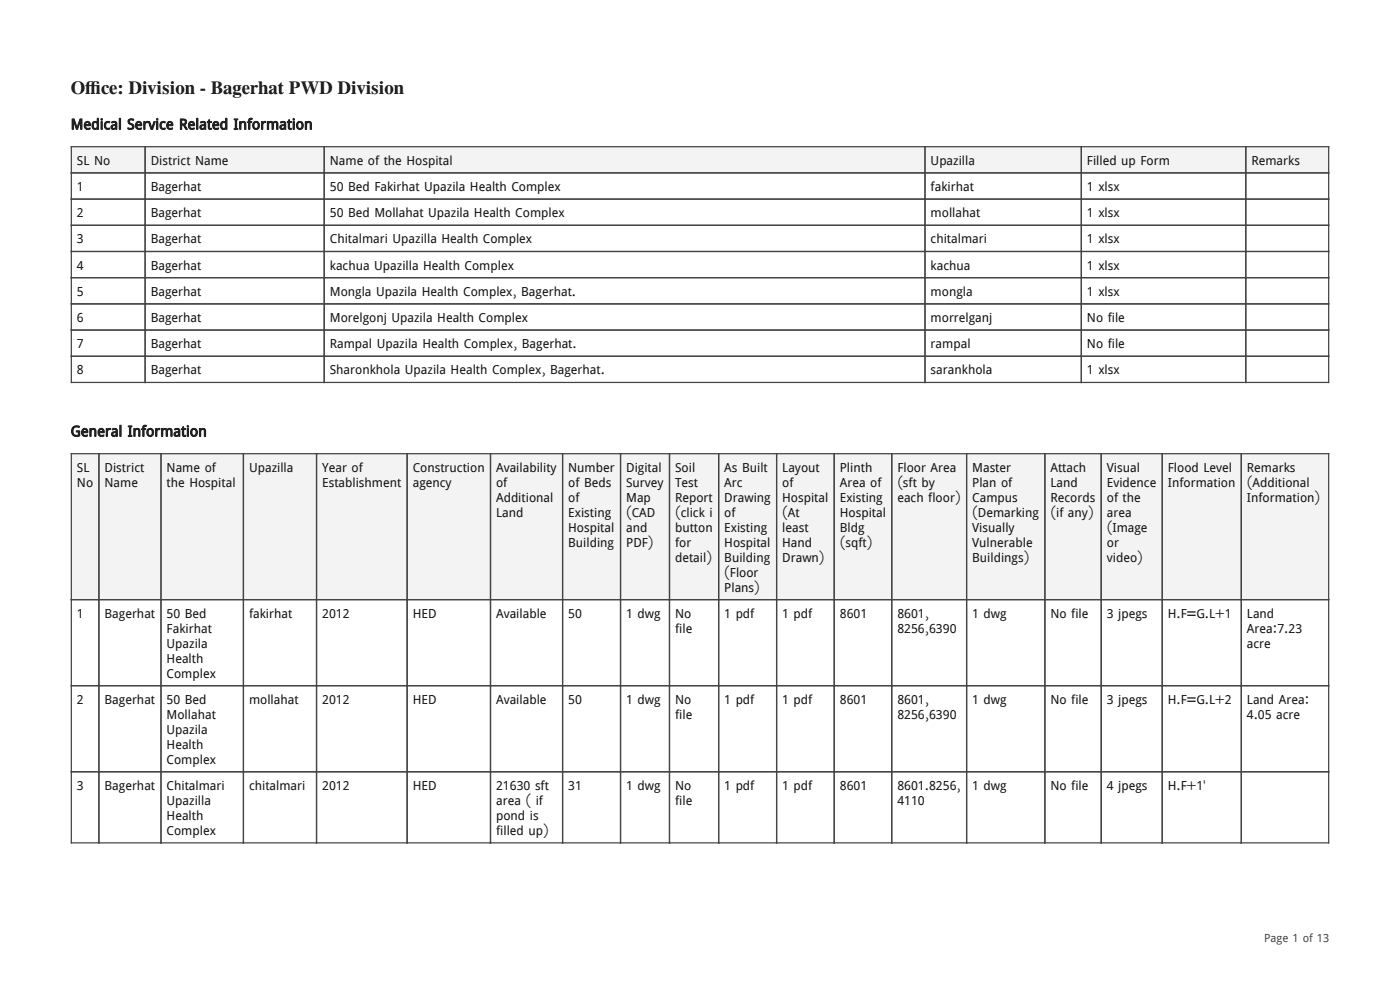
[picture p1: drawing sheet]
<svg xmlns="http://www.w3.org/2000/svg" width="297mm" height="210mm" viewBox="0 0 297 210" stroke-linecap="round" stroke-linejoin="round" font-family="sans-serif">
<defs><g id="words">
<g font-size="4" fill="#111">
<text x="15" y="19.9">Of</text>
<text x="18.1" y="19.9">f</text>
<text x="18.1" y="19.9">ice: Division - Bagerhat PWD Division</text>
</g>
<g font-size="3.1" fill="#111">
<text x="15" y="27.4">Medical Service Related Information</text>
<text x="15" y="92.6">General Information</text>
</g>
<g font-size="2.6" fill="#111">
<text x="16.3" y="35">SL No</text>
<text x="32" y="35">District Name</text>
<text x="70" y="35">Name of the Hospital</text>
<text x="197.4" y="35">Upazilla</text>
<text x="230.6" y="35">Filled up Form</text>
<text x="265.5" y="35">Remarks</text>
<text x="16.3" y="40.5">1</text>
<text x="32" y="40.5">Bagerhat</text>
<text x="70" y="40.5">50 Bed Fakirhat Upazila Health Complex</text>
<text x="197.4" y="40.5">fakirhat</text>
<text x="230.6" y="40.5">1 xlsx</text>
<text x="16.3" y="46.1">2</text>
<text x="32" y="46.1">Bagerhat</text>
<text x="70" y="46.1">50 Bed Mollahat Upazila Health Complex</text>
<text x="197.4" y="46.1">mollahat</text>
<text x="230.6" y="46.1">1 xlsx</text>
<text x="16.3" y="51.6">3</text>
<text x="32" y="51.6">Bagerhat</text>
<text x="70" y="51.6">Chitalmari Upazilla Health Complex</text>
<text x="197.4" y="51.6">chitalmari</text>
<text x="230.6" y="51.6">1 xlsx</text>
<text x="16.3" y="57.2">4</text>
<text x="32" y="57.2">Bagerhat</text>
<text x="70" y="57.2">kachua Upazilla Health Complex</text>
<text x="197.4" y="57.2">kachua</text>
<text x="230.6" y="57.2">1 xlsx</text>
<text x="16.3" y="62.7">5</text>
<text x="32" y="62.7">Bagerhat</text>
<text x="70" y="62.7">Mongla Upazila Health Complex, Bagerhat.</text>
<text x="197.4" y="62.7">mongla</text>
<text x="230.6" y="62.7">1 xlsx</text>
<text x="16.3" y="68.3">6</text>
<text x="32" y="68.3">Bagerhat</text>
<text x="70" y="68.3">Morelgonj Upazila Health Complex</text>
<text x="197.4" y="68.3">morrelganj</text>
<text x="230.6" y="68.3">No file</text>
<text x="16.3" y="73.8">7</text>
<text x="32" y="73.8">Bagerhat</text>
<text x="70" y="73.8">Rampal Upazila Health Complex, Bagerhat.</text>
<text x="197.4" y="73.8">rampal</text>
<text x="230.6" y="73.8">No file</text>
<text x="16.3" y="79.4">8</text>
<text x="32" y="79.4">Bagerhat</text>
<text x="70" y="79.4">Sharonkhola Upazila Health Complex, Bagerhat.</text>
<text x="197.4" y="79.4">sarankhola</text>
<text x="230.6" y="79.4">1 xlsx</text>
<text x="16.3" y="100.1">SL</text>
<text x="22.2" y="100.1">District</text>
<text x="35.3" y="100.1">Name of</text>
<text x="52.8" y="100.1">Upazilla</text>
<text x="68.3" y="100.1">Year of</text>
<text x="87.6" y="100.1">Construction</text>
<text x="105.2" y="100.1">Availability</text>
<text x="120.5" y="100.1">Number</text>
<text x="132.8" y="100.1">Digital</text>
<text x="143.2" y="100.1">Soil</text>
<text x="153.7" y="100.1">As Built</text>
<text x="165.9" y="100.1">Layout</text>
<text x="178.2" y="100.1">Plinth</text>
<text x="190.4" y="100.1">Floor Area</text>
<text x="206.2" y="100.1">Master</text>
<text x="222.9" y="100.1">Attach</text>
<text x="234.8" y="100.1">Visual</text>
<text x="247.7" y="100.1">Flood Level</text>
<text x="264.5" y="100.1">Remarks</text>
<text x="16.3" y="103.2">No</text>
<text x="22.2" y="103.2">Name</text>
<text x="35.3" y="103.2">the Hospital</text>
<text x="68.3" y="103.2">Establishment</text>
<text x="87.6" y="103.2">agency</text>
<text x="105.2" y="103.2">of</text>
<text x="105.2" y="106.4">Additional</text>
<text x="120.5" y="103.2">of Beds</text>
<text x="120.5" y="106.4">of</text>
<text x="132.8" y="103.2">Survey</text>
<text x="132.8" y="106.4">Map</text>
<text x="143.2" y="103.2">Test</text>
<text x="143.2" y="106.4">Report</text>
<text x="153.7" y="103.2">Arc</text>
<text x="153.7" y="106.4">Drawing</text>
<text x="165.9" y="103.2">of</text>
<text x="165.9" y="106.4">Hospital</text>
<text x="178.2" y="103.2">Area of</text>
<text x="178.2" y="106.4">Existing</text>
<text x="190.4" y="103.2">(sft by</text>
<text x="190.4" y="106.4">each floor)</text>
<text x="206.2" y="103.2">Plan of</text>
<text x="206.2" y="106.4">Campus</text>
<text x="222.9" y="103.2">Land</text>
<text x="222.9" y="106.4">Records</text>
<text x="234.8" y="103.2">Evidence</text>
<text x="234.8" y="106.4">of the</text>
<text x="247.7" y="103.2">Information</text>
<text x="264.5" y="103.2">(Additional</text>
<text x="264.5" y="106.4">Information)</text>
<text x="105.2" y="109.6">Land</text>
<text x="120.5" y="109.6">Existing</text>
<text x="120.5" y="112.8">Hospital</text>
<text x="132.8" y="109.6">(CAD</text>
<text x="132.8" y="112.8">and</text>
<text x="143.2" y="109.6">(click i</text>
<text x="143.2" y="112.8">button</text>
<text x="153.7" y="109.6">of</text>
<text x="153.7" y="112.8">Existing</text>
<text x="165.9" y="109.6">(At</text>
<text x="165.9" y="112.8">least</text>
<text x="178.2" y="109.6">Hospital</text>
<text x="178.2" y="112.8">Bldg</text>
<text x="206.2" y="109.6">(Demarking</text>
<text x="206.2" y="112.8">Visually</text>
<text x="222.9" y="109.6">(if any)</text>
<text x="234.8" y="109.6">area</text>
<text x="234.8" y="112.8">(Image</text>
<text x="120.5" y="115.9">Building</text>
<text x="132.8" y="115.9">PDF)</text>
<text x="143.2" y="115.9">for</text>
<text x="143.2" y="119.1">detail)</text>
<text x="153.7" y="115.9">Hospital</text>
<text x="153.7" y="119.1">Building</text>
<text x="165.9" y="115.9">Hand</text>
<text x="165.9" y="119.1">Drawn)</text>
<text x="178.2" y="115.9">(sqft)</text>
<text x="206.2" y="115.9">Vulnerable</text>
<text x="206.2" y="119.1">Buildings)</text>
<text x="234.8" y="115.9">or</text>
<text x="234.8" y="119.1">video)</text>
<text x="153.7" y="122.3">(Floor</text>
<text x="153.7" y="125.5">Plans)</text>
<text x="16.3" y="131">1</text>
<text x="22.2" y="131">Bagerhat</text>
<text x="35.3" y="131">50 Bed</text>
<text x="52.8" y="131">fakirhat</text>
<text x="68.3" y="131">2012</text>
<text x="87.6" y="131">HED</text>
<text x="105.2" y="131">Available</text>
<text x="120.5" y="131">50</text>
<text x="132.8" y="131">1 dwg</text>
<text x="143.2" y="131">No</text>
<text x="153.7" y="131">1 pdf</text>
<text x="165.9" y="131">1 pdf</text>
<text x="178.2" y="131">8601</text>
<text x="190.4" y="131">8601,</text>
<text x="206.2" y="131">1 dwg</text>
<text x="222.9" y="131">No file</text>
<text x="234.8" y="131">3 jpegs</text>
<text x="247.7" y="131">H.F=G.L+1</text>
<text x="264.5" y="131">Land</text>
<text x="35.3" y="134.2">Fakirhat</text>
<text x="35.3" y="137.4">Upazila</text>
<text x="143.2" y="134.2">file</text>
<text x="190.4" y="134.2">8256,6390</text>
<text x="264.5" y="134.2">Area:7.23</text>
<text x="264.5" y="137.4">acre</text>
<text x="35.3" y="140.6">Health</text>
<text x="35.3" y="143.7">Complex</text>
<text x="16.3" y="149.3">2</text>
<text x="22.2" y="149.3">Bagerhat</text>
<text x="35.3" y="149.3">50 Bed</text>
<text x="52.8" y="149.3">mollahat</text>
<text x="68.3" y="149.3">2012</text>
<text x="87.6" y="149.3">HED</text>
<text x="105.2" y="149.3">Available</text>
<text x="120.5" y="149.3">50</text>
<text x="132.8" y="149.3">1 dwg</text>
<text x="143.2" y="149.3">No</text>
<text x="153.7" y="149.3">1 pdf</text>
<text x="165.9" y="149.3">1 pdf</text>
<text x="178.2" y="149.3">8601</text>
<text x="190.4" y="149.3">8601,</text>
<text x="206.2" y="149.3">1 dwg</text>
<text x="222.9" y="149.3">No file</text>
<text x="234.8" y="149.3">3 jpegs</text>
<text x="247.7" y="149.3">H.F=G.L+2</text>
<text x="264.5" y="149.3">Land Area:</text>
<text x="35.3" y="152.5">Mollahat</text>
<text x="35.3" y="155.6">Upazila</text>
<text x="143.2" y="152.5">file</text>
<text x="190.4" y="152.5">8256,6390</text>
<text x="264.5" y="152.5">4.05 acre</text>
<text x="35.3" y="158.8">Health</text>
<text x="35.3" y="162">Complex</text>
<text x="16.3" y="167.5">3</text>
<text x="22.2" y="167.5">Bagerhat</text>
<text x="35.3" y="167.5">Chitalmari</text>
<text x="52.8" y="167.5">chitalmari</text>
<text x="68.3" y="167.5">2012</text>
<text x="87.6" y="167.5">HED</text>
<text x="105.2" y="167.5">21630 sft</text>
<text x="120.5" y="167.5">31</text>
<text x="132.8" y="167.5">1 dwg</text>
<text x="143.2" y="167.5">No</text>
<text x="153.7" y="167.5">1 pdf</text>
<text x="165.9" y="167.5">1 pdf</text>
<text x="178.2" y="167.5">8601</text>
<text x="190.4" y="167.5">8601.8256,</text>
<text x="206.2" y="167.5">1 dwg</text>
<text x="222.9" y="167.5">No file</text>
<text x="234.8" y="167.5">4 jpegs</text>
<text x="247.7" y="167.5">H.F+1'</text>
<text x="35.3" y="170.7">Upazilla</text>
<text x="35.3" y="173.9">Health</text>
<text x="105.2" y="170.7">area ( if</text>
<text x="105.2" y="173.9">pond is</text>
<text x="143.2" y="170.7">file</text>
<text x="190.4" y="170.7">4110</text>
<text x="35.3" y="177.1">Complex</text>
<text x="105.2" y="177.1">filled up)</text>
</g>
<text font-size="2.4" fill="#444" x="268.2" y="199.9">Page 1 of 13</text>
</g></defs>
<g fill="#eef4fb">
<path d="M15.1 31.1h15.7v5.6h-15.7z"/>
<path d="M30.8 31.1h38v5.6h-38z"/>
<path d="M68.8 31.1h127.4v5.6h-127.4z"/>
<path d="M196.2 31.1h33.2v5.6h-33.2z"/>
<path d="M229.4 31.1h34.9v5.6h-34.9z"/>
<path d="M264.3 31.1h17.6v5.6h-17.6z"/>
</g>
<g fill="none" stroke="#444" stroke-width=".26">
<path d="M15.1 31.1h266.8v50h-266.8zM15.1 36.7h266.8M30.8 31.1v50M68.8 31.1v50M196.2 31.1v50M229.4 31.1v50M264.3 31.1v50M15.1 42.2h266.8M15.1 47.8h266.8M15.1 53.3h266.8M15.1 58.9h266.8M15.1 64.5h266.8"/>
<path d="M15.1 70h266.8M15.1 75.6h266.8"/>
</g>
<g fill="#eef4fb">
<path d="M15.1 96.2h5.9v31h-5.9z"/>
<path d="M21 96.2h13.2v31h-13.2z"/>
<path d="M34.2 96.2h17.4v31h-17.4z"/>
<path d="M51.6 96.2h15.6v31h-15.6z"/>
<path d="M67.2 96.2h19.2v31h-19.2z"/>
<path d="M86.4 96.2h17.7v31h-17.7z"/>
<path d="M104.1 96.2h15.3v31h-15.3z"/>
<path d="M119.4 96.2h12.2v31h-12.2z"/>
<path d="M131.6 96.2h10.4v31h-10.4z"/>
<path d="M142 96.2h10.5v31h-10.5z"/>
<path d="M152.5 96.2h12.3v31h-12.3z"/>
<path d="M164.8 96.2h12.2v31h-12.2z"/>
<path d="M177 96.2h12.2v31h-12.2z"/>
<path d="M189.2 96.2h15.9v31h-15.9z"/>
<path d="M205.1 96.2h16.6v31h-16.6z"/>
<path d="M221.7 96.2h11.9v31h-11.9z"/>
<path d="M233.6 96.2h13v31h-13z"/>
<path d="M246.6 96.2h16.7v31h-16.7z"/>
<path d="M263.3 96.2h18.6v31h-18.6z"/>
</g>
<g fill="none" stroke="#444" stroke-width=".26">
<path d="M15.1 96.2h266.8v82.6h-266.8zM21 96.2v82.6M34.2 96.2v82.6M51.6 96.2v82.6M67.2 96.2v82.6M86.4 96.2v82.6M104.1 96.2v82.6M119.4 96.2v82.6M131.6 96.2v82.6M142 96.2v82.6M152.5 96.2v82.6M164.8 96.2v82.6"/>
<path d="M177 96.2v82.6M189.2 96.2v82.6M205.1 96.2v82.6M221.7 96.2v82.6M233.6 96.2v82.6M246.6 96.2v82.6M263.3 96.2v82.6M15.1 127.2h266.8M15.1 145.5h266.8M15.1 163.7h266.8"/>
</g>
<use href="#words"/>
</svg>
